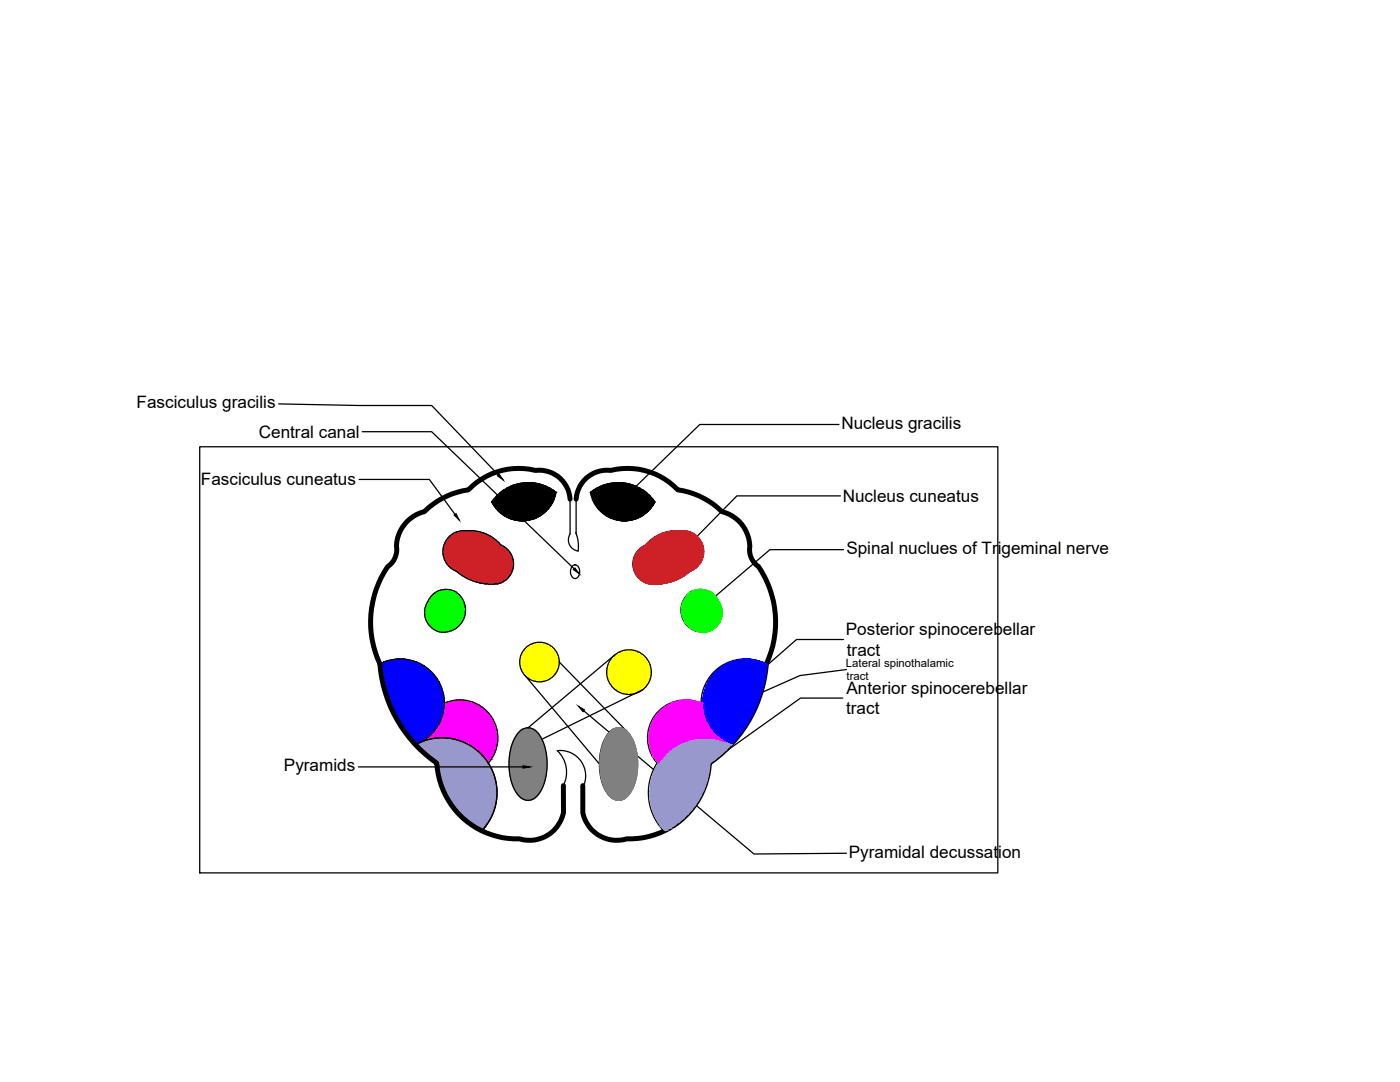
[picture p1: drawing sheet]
<svg xmlns="http://www.w3.org/2000/svg" width="279mm" height="216mm" viewBox="0 0 279 216" stroke-linecap="round" stroke-linejoin="round" font-family="sans-serif">
<defs><g id="words">
<g font-size="3.4">
<text x="27.3" y="81.5">Fasciculus gracilis</text>
<text x="51.6" y="87.3">Central canal</text>
<text x="167.9" y="85.6">Nucleus gracilis</text>
<text x="40.1" y="96.9">Fasciculus cuneatus</text>
<text x="168.2" y="100.2">Nucleus cuneatus</text>
<text x="168.9" y="110.5">Spinal nuclues of Trigeminal nerve</text>
<text x="168.8" y="126.8">Posterior spinocerebellar</text>
<text x="169" y="130.8">tract</text>
<text x="168.9" y="142.5">tract</text>
<text x="168.9" y="138.5">Anterior spinocerebellar</text>
<text x="56.7" y="153.9">Pyramids</text>
<text x="169.4" y="171.1">Pyramidal decussation</text>
</g>
<g font-size="2.3">
<text x="168.8" y="133">Lateral spinothalamic</text>
<text x="169" y="135.8">tract</text>
</g>
</g></defs>
<!-- layer: 0 -->
<g fill="none" stroke="#000" stroke-width=".25">
<path d="M39.9 89.1h159.2v85.1h-159.2zM55.6 80.6l16.1 .3h14.4l13.3 13.9M71.7 95.7h14l5.1 6.9M72.3 86.1h13.8l28.5 27.4M99.2 98.9a8.9 8.9 0 0 1 11.8-.7 6.8 6.8 0 0 1-5.8 5.6 6.8 6.8 0 0 1-7.1-3.6zM113.8 99.6v7a2.23 2.23 0 0 0 1.6 3.4v-1.9l-.5-1.8M115 99.6v7M117.8 98.2a8.9 8.9 0 0 1 12.9 2 6.8 6.8 0 0 1-7.2 3.6 6.8 6.8 0 0 1-5.7-5.6zM167.4 84.7h-27.7l-14.2 13.7M167.7 98.9h-20.6l-12.9 13.1M85.4 119.9a3.9 3.9 0 0 1 4.6-2.2 3.9 3.9 0 0 1 2.9 4.1 4.2 4.2 0 0 1-2.4 3.9 4.2 4.2 0 0 1-4.5-.6 4 4 0 0 1-.5-5.2M91.1 114a4.2 4.2 0 0 1-2.6-4.9 4.2 4.2 0 0 1 4.6-3.2 8.1 8.1 0 0 1 6.9 2.9 4.1 4.1 0 0 1 2.3 4.9 4.1 4.1 0 0 1-4.6 2.9 10.7 10.7 0 0 1-6.6-2.6"/>
<path d="M114.3 112.9a.87 .87 0 0 1 .9 0 .87 .87 0 0 1 .5 .8 1.19 1.19 0 0 1-1.2 1.7 1.68 1.68 0 0 1-.2-2.5zM137.7 114a4.2 4.2 0 0 0 2.6-4.9 4.2 4.2 0 0 0-4.6-3.2 8.1 8.1 0 0 0-6.9 2.9 4.1 4.1 0 0 0-2.3 4.9 4.1 4.1 0 0 0 4.6 2.9 10.7 10.7 0 0 0 6.6-2.6M138 118a4.3 4.3 0 0 0-1.6 5.9 4.3 4.3 0 0 0 5.9 1.6 4.1 4.1 0 0 0 .8-6 3.9 3.9 0 0 0-5.1-1.5M168.3 109.7h-14.7l-12.7 10.9M75.8 132.5a8.8 8.8 0 0 1 12.1 4.2 8.8 8.8 0 0 1-5 11.9 11 11 0 0 1 14 2.8 11 11 0 0 1-.6 14.2M104.7 134.7l14.9 17.8M111.6 132.1l13.6 14M122.7 130.7l-17.3 14.5M128.4 137.6l-20.2 9.9M152.8 132.5a8.8 8.8 0 0 0-12.1 4.2 8.8 8.8 0 0 0 5 11.9 11 11 0 0 0-14 2.8 11 11 0 0 0 .6 14.2M168.2 139.3h-8.4l-20.7 14.8M168.3 127.6h-9.3l-12.1 10.6"/>
<path d="M168.9 133.6l-9.3 1.2-21.6 9.6M71.5 153h32.9M88.7 140.3a7.6 7.6 0 0 1 9.2 2.5 7.6 7.6 0 0 1-.5 9.5M103.4 146.2a2.47 2.47 0 0 1 4.3 .4 11.7 11.7 0 0 1-.2 11.9 2.43 2.43 0 0 1-4.2 0 11.7 11.7 0 0 1-.2-11.9zM112.4 156.7a5.9 5.9 0 0 0-1.2-6.9 5.1 5.1 0 0 1 5.1 7.4M116.5 141.8l34 28.6 18.4-.1M121.5 146.2a2.47 2.47 0 0 1 4.2 .4 11.7 11.7 0 0 1-.2 11.9 2.43 2.43 0 0 1-4.2 0 11.7 11.7 0 0 1-.1-11.9zM139.9 140.3a7.6 7.6 0 0 0-9.2 2.5 7.6 7.6 0 0 0 .4 9.5M97.2 164.4l-.6 .9-.5 .5"/>
<circle cx="107.7" cy="132.1" r="3.9"/>
<circle cx="125.5" cy="134.1" r="4.5"/>
</g>
<path d="M113.8 99.6a6.2 6.2 0 0 0-7-5.7 13.9 13.9 0 0 0-13.3 3.8 15.6 15.6 0 0 0-8.8 4.4 7.4 7.4 0 0 0-5.5 8 4.1 4.1 0 0 1-1.8 3 19.7 19.7 0 0 0-1.6 19.4 26.7 26.7 0 0 0 11.4 19.8 16 16 0 0 0 16.5 15.1 6.9 6.9 0 0 0 8.8-5.2l-.1-5.4M115 99.6a6.2 6.2 0 0 1 6.9-5.7 13.9 13.9 0 0 1 13.4 3.8 15.5 15.5 0 0 1 8.8 4.4 7.4 7.4 0 0 1 5.5 8 4.1 4.1 0 0 0 1.8 3 19.8 19.8 0 0 1 1.6 19.4 26.6 26.6 0 0 1-11.4 19.8 16 16 0 0 1-16.5 15.1 6.9 6.9 0 0 1-8.8-5.2v-5.4" fill="none" stroke="#000" stroke-width=".99"/>
<g fill="#00f" stroke="#00f" stroke-width=".2">
<path d="M79.1 131.5h1.5z"/>
<path d="M82.4 148h1.9l-.7 .3z"/>
<path d="M148.3 131.5h1.5z"/>
<path d="M144.6 148h1.9l-.2 .3z"/>
<path d="M79.1 131.5h1.7zM79 131.5h1.8z"/>
<path d="M79 131.5l2.5 .1zM78.2 131.6l.8-.1 2.5 .1z"/>
<path d="M78.2 131.6l3.4 .1zM78.1 131.7h3.5z"/>
<path d="M78.1 131.7l4.2 .1-.7-.1zM77.4 131.8l.7-.1 4.2 .1z"/>
<path d="M77.4 131.8l5 .1zM77.3 131.9h5.1z"/>
<path d="M77.3 131.9l5.9 .2-.8-.2zM76.6 132.1l.7-.2 5.9 .2z"/>
<path d="M76.6 132.1l6.6 .1zM76.5 132.2h6.7z"/>
<path d="M76.5 132.2l7.4 .3-.7-.3zM75.8 132.5l.7-.3 7.4 .3z"/>
<path d="M75.8 132.5h8.2zM75.8 132.5h8.2z"/>
<path d="M75.8 132.5l9 .5-.8-.5zM75.8 132.5l9 .5h-8.9z"/>
<path d="M75.9 133l9.5 .5-.6-.5zM75.9 133l9.5 .5h-9.5z"/>
<path d="M75.9 133.5l10.1 .5-.6-.5zM75.9 133.5l10.1 .5h-10z"/>
<path d="M76 134h10.1zM76 134h10.1z"/>
<path d="M76 134l10.7 .7-.6-.7zM76 134l10.7 .7h-10.6z"/>
<path d="M76.1 134.7l11.1 .7-.5-.7zM76.1 134.7l11.1 .7h-11z"/>
<path d="M76.2 135.4h11zM76.2 135.4h11z"/>
<path d="M76.2 135.4l11.4 .7-.4-.7zM76.2 135.4l11.4 .7h-11.3z"/>
<path d="M76.3 136.1l11.7 .8-.4-.8zM76.3 136.1l11.7 .8h-11.5z"/>
<path d="M76.5 136.9h11.5zM76.5 136.9h11.5z"/>
<path d="M76.5 136.9l11.8 .8-.3-.8zM76.5 136.9l11.8 .8h-11.5z"/>
<path d="M76.8 137.7l11.7 .6-.2-.6zM76.8 137.7l11.7 .6h-11.6z"/>
<path d="M76.9 138.3l11.6 .2v-.2zM76.9 138.3l11.6 .2h-11.5z"/>
<path d="M77 138.5l11.6 .8-.1-.8zM77 138.5l11.6 .8h-11.3z"/>
<path d="M77.3 139.3l11.4 .5-.1-.5zM77.3 139.3l11.4 .5h-11.3z"/>
<path d="M77.4 139.8l11.3 .4v-.4zM77.4 139.8l11.3 .4h-11.1z"/>
<path d="M77.6 140.2l11.1 .8v-.8zM77.6 140.2l11.1 .8h-10.8z"/>
<path d="M77.9 141l10.8 .2v-.2zM77.9 141l10.8 .2h-10.7z"/>
<path d="M78 141.2l10.6 .7 .1-.7zM78 141.2l10.6 .7h-10.3z"/>
<path d="M78.3 141.9l10.1 .6 .2-.6zM78.3 141.9l10.1 .6h-9.8z"/>
<path d="M78.6 142.5l9.8 .2v-.2zM78.6 142.5l9.8 .2h-9.7z"/>
<path d="M78.7 142.7l9.4 .8 .3-.8zM78.7 142.7l9.4 .8h-8.9z"/>
<path d="M79.2 143.5l8.8 .3 .1-.3zM79.2 143.5l8.8 .3h-8.6z"/>
<path d="M79.4 143.8l8.4 .5 .2-.5zM79.4 143.8l8.4 .5h-8.1z"/>
<path d="M79.7 144.3l7.6 .7 .5-.7zM79.7 144.3l7.6 .7h-7.2z"/>
<path d="M80.1 145h7.2zM80.1 145l7.2 .1z"/>
<path d="M80.1 145.1l6.7 .6 .5-.6zM80.1 145.1l6.7 .6h-6.2z"/>
<path d="M80.6 145.7l5.8 .6 .4-.6zM80.6 145.7l5.8 .6h-5.4z"/>
<path d="M81 146.3h5.4zM81 146.3l5.3 .1z"/>
<path d="M81.1 146.4l4.6 .6 .6-.6zM81.1 146.4l4.6 .6h-4.2z"/>
<path d="M81.5 147l3.5 .5 .7-.5zM81.5 147l3.5 .5h-3.1z"/>
<path d="M81.9 147.5h3.1zM81.9 147.5h3.1z"/>
<path d="M82 147.5l2.3 .5 .7-.5zM82 147.5l2.3 .5h-1.9z"/>
<path d="M82.4 148l.2 .3h1zM82.6 148.3h1l-.7 .3z"/>
<path d="M148.3 131.5h1.6zM148.1 131.5h1.8z"/>
<path d="M148.1 131.5l2.5 .1zM147.4 131.6l.7-.1 2.5 .1z"/>
<path d="M147.4 131.6l3.3 .1zM147.3 131.7h3.4z"/>
<path d="M147.3 131.7l4.2 .1-.8-.1zM146.5 131.8l.8-.1 4.2 .1z"/>
<path d="M146.5 131.8l5.1 .1zM146.4 131.9h5.2z"/>
<path d="M146.4 131.9l5.9 .2-.7-.2zM145.7 132.1l.7-.2 5.9 .2z"/>
<path d="M145.7 132.1l6.7 .1zM145.6 132.2h6.8z"/>
<path d="M145.6 132.2l7.5 .3-.7-.3zM144.9 132.5l.7-.3 7.5 .3z"/>
<path d="M144.9 132.5h8.2zM144.8 132.5h8.3z"/>
<path d="M144.8 132.5l8.2 .5 .1-.5zM144.1 133l.7-.5 8.2 .5z"/>
<path d="M144.1 133l8.9 .5v-.5zM143.4 133.5l.7-.5 8.9 .5z"/>
<path d="M143.4 133.5l9.5 .5 .1-.5zM142.9 134l.5-.5 9.5 .5z"/>
<path d="M142.9 134h10zM142.8 134h10.1z"/>
<path d="M142.8 134l10 .7 .1-.7zM142.8 134l10 .7h-10.6z"/>
<path d="M142.2 134.7l10.5 .7 .1-.7zM142.2 134.7l10.5 .7h-11z"/>
<path d="M141.7 135.4h11zM141.7 135.4h11h-11.1z"/>
<path d="M141.6 135.4l10.9 .7 .2-.7zM141.6 135.4l10.9 .7h-11.2z"/>
<path d="M141.3 136.1l11.1 .8 .1-.8zM141.3 136.1l11.1 .8h-11.5z"/>
<path d="M140.9 136.9h11.5zM140.9 136.9h11.4z"/>
<path d="M140.9 136.9l11.2 .8 .2-.8zM140.9 136.9l11.2 .8h-11.5z"/>
<path d="M140.6 137.7l11.3 .6 .2-.6zM140.6 137.7l11.3 .6h-11.5z"/>
<path d="M140.4 138.3l11.5 .2v-.2zM140.4 138.3l11.5 .2h-11.5z"/>
<path d="M140.4 138.5l11.2 .8 .3-.8zM140.4 138.5l11.2 .8h-11.4z"/>
<path d="M140.2 139.3l11.2 .5 .2-.5zM140.2 139.3l11.2 .5h-11.2z"/>
<path d="M140.2 139.8l11.1 .4 .1-.4zM140.2 139.8l11.1 .4h-11.1z"/>
<path d="M140.2 140.2l10.7 .8 .4-.8zM140.2 140.2l10.7 .8h-10.7z"/>
<path d="M140.2 141l10.7 .2v-.2zM140.2 141l10.7 .2h-10.7z"/>
<path d="M140.2 141.2l10.3 .7 .4-.7zM140.2 141.2l10.3 .7h-10.2z"/>
<path d="M140.3 141.9l9.9 .6 .3-.6zM140.3 141.9l9.9 .6h-9.7z"/>
<path d="M140.5 142.5l9.6 .2 .1-.2zM140.5 142.5l9.6 .2h-9.6z"/>
<path d="M140.5 142.7l9.2 .8 .4-.8zM140.5 142.7l9.2 .8h-8.9z"/>
<path d="M140.8 143.5l8.7 .3 .2-.3zM140.8 143.5l8.7 .3h-8.6z"/>
<path d="M140.9 143.8l8.3 .5 .3-.5zM140.9 143.8l8.3 .5h-8.1z"/>
<path d="M141.1 144.3l7.7 .7 .4-.7zM141.1 144.3l7.7 .7h-7.3z"/>
<path d="M141.5 145h7.3zM141.5 145l7.2 .1z"/>
<path d="M141.6 145.1l6.7 .6 .4-.6zM141.6 145.1l6.7 .6h-6.3z"/>
<path d="M142 145.7l5.9 .6 .4-.6zM142 145.7l5.9 .6h-5.4z"/>
<path d="M142.5 146.3h5.4zM142.5 146.3l5.3 .1z"/>
<path d="M142.6 146.4l4.7 .6 .5-.6zM142.6 146.4l4.7 .6h-4.1z"/>
<path d="M143.2 147l3.8 .5 .3-.5zM143.2 147l3.8 .5h-3.2z"/>
<path d="M143.8 147.5h3.2zM143.8 147.5h3.1z"/>
<path d="M143.9 147.5l2.6 .5 .4-.5zM143.9 147.5l2.6 .5h-1.9z"/>
<path d="M144.6 148l.7 .3h1zM145.3 148.3h1l-.3 .3z"/>
</g>
<g fill="#9898cc" stroke="#9898cc" stroke-width=".2">
<path d="M87.7 147.2h1.2z"/>
<path d="M95.1 165.2h1.5l-.3 .4z"/>
<path d="M140 147.2h1.2z"/>
<path d="M133.9 149.6h11.1z"/>
<path d="M132.2 165.2h1.6l-.7 .4z"/>
<path d="M87.7 147.2l1.6 .1zM87 147.3h2.3z"/>
<path d="M87 147.3l2.9 .1zM86.7 147.4h3.2z"/>
<path d="M86.7 147.4h3.6zM86.1 147.4h4.2z"/>
<path d="M86.1 147.4l4.7 .1zM85.7 147.5h5.1z"/>
<path d="M85.7 147.5l5.5 .2-.4-.2zM85.2 147.7l.5-.2 5.5 .2z"/>
<path d="M85.2 147.7l6.5 .1-.5-.1zM84.8 147.8l.4-.1 6.5 .1z"/>
<path d="M84.8 147.8l7.3 .2-.4-.2zM84.3 148l.5-.2 7.3 .2z"/>
<path d="M84.3 148l8.3 .1-.5-.1zM83.9 148.1l.4-.1 8.3 .1z"/>
<path d="M83.9 148.1l9 .2-.3-.2zM83.6 148.3l.3-.2 9 .2z"/>
<path d="M83.6 148.3l9.9 .2-.6-.2zM83 148.5l.6-.2 9.9 .2z"/>
<path d="M83 148.5l10.5 .1zM82.9 148.6h10.6z"/>
<path d="M82.9 148.6l11.4 .4-.8-.4zM82.9 148.6l11.4 .4h-10.9z"/>
<path d="M83.4 149l11.6 .6-.7-.6zM83.4 149l11.6 .6h-11.1z"/>
<path d="M83.9 149.6h11.1zM83.9 149.6h11.1z"/>
<path d="M83.9 149.6l11.8 .6-.7-.6zM83.9 149.6l11.8 .6h-11.1z"/>
<path d="M84.6 150.2l11.5 .4-.4-.4zM84.6 150.2l11.5 .4h-11.2z"/>
<path d="M84.9 150.6l11.5 .3-.3-.3zM84.9 150.6l11.5 .3h-11z"/>
<path d="M85.4 150.9l11.5 .5-.5-.5zM85.4 150.9l11.5 .5h-10.9z"/>
<path d="M86 151.4l11 .2-.1-.2zM86 151.4l11 .2h-10.7z"/>
<path d="M86.3 151.6l11.2 .7-.5-.7zM86.3 151.6l11.2 .7h-10.3z"/>
<path d="M87.2 152.3l10.3 .1v-.1zM87.2 152.3l10.3 .1h-10.3z"/>
<path d="M87.2 152.4l10.8 .8-.5-.8zM87.2 152.4l10.8 .8h-10.8z"/>
<path d="M87.2 153.2l10.9 .2-.1-.2zM87.2 153.2l10.9 .2h-10.8z"/>
<path d="M87.3 153.4l11.1 .7-.3-.7zM87.3 153.4l11.1 .7h-11z"/>
<path d="M87.4 154.1l11.2 .4-.2-.4zM87.4 154.1l11.2 .4h-11.1z"/>
<path d="M87.5 154.5l11.2 .5-.1-.5zM87.5 154.5l11.2 .5h-11.1z"/>
<path d="M87.6 155l11.3 .6-.2-.6zM87.6 155l11.3 .6h-11.2z"/>
<path d="M87.7 155.6l11.3 .3-.1-.3zM87.7 155.6l11.3 .3h-11.2z"/>
<path d="M87.8 155.9l11.3 .8-.1-.8zM87.8 155.9l11.3 .8h-11z"/>
<path d="M88.1 156.7l11 .1v-.1zM88.1 156.7l11 .1h-11z"/>
<path d="M88.1 156.8l11.1 .9-.1-.9zM88.1 156.8l11.1 .9h-10.7z"/>
<path d="M88.5 157.7l10.7 .1zM88.5 157.7l10.7 .1z"/>
<path d="M88.5 157.8l10.7 .9v-.9zM88.5 157.8l10.7 .9h-10.3z"/>
<path d="M88.9 158.7l10.3 .1zM88.9 158.7l10.3 .1z"/>
<path d="M89 158.8l10.1 .9 .1-.9zM89 158.8l10.1 .9h-9.6z"/>
<path d="M89.5 159.7h9.6zM89.5 159.7l9.6 .1z"/>
<path d="M89.5 159.8l9.4 .8 .2-.8zM89.5 159.8l9.4 .8h-8.8z"/>
<path d="M90.1 160.6l8.8 .1v-.1zM90.1 160.6l8.8 .1h-8.8z"/>
<path d="M90.1 160.7l8.6 .8 .2-.8zM90.1 160.7l8.6 .8h-7.9z"/>
<path d="M90.8 161.5h7.9zM90.8 161.5l7.9 .1z"/>
<path d="M90.8 161.6l7.6 .8 .3-.8zM90.8 161.6l7.6 .8h-6.9z"/>
<path d="M91.5 162.4h6.9zM91.5 162.4h6.8z"/>
<path d="M91.6 162.4l6.4 .8 .3-.8zM91.6 162.4l6.4 .8h-5.6z"/>
<path d="M92.4 163.2h5.6zM92.4 163.2l5.6 .1z"/>
<path d="M92.4 163.3l5.2 .7 .4-.7zM92.4 163.3l5.2 .7h-4.3z"/>
<path d="M93.3 164l4.2 .1 .1-.1zM93.3 164l4.2 .1h-4.1z"/>
<path d="M93.4 164.1l3.7 .5 .4-.5zM93.4 164.1l3.7 .5h-2.9z"/>
<path d="M94.2 164.6l2.7 .3 .2-.3zM94.2 164.6l2.7 .3h-2.4z"/>
<path d="M94.5 164.9l2.1 .3 .3-.3zM94.5 164.9l2.1 .3h-1.5z"/>
<path d="M95.1 165.2l.7 .4h.5zM95.8 165.6h.5l-.2 .2z"/>
<path d="M140 147.2l1.8 .1zM139.6 147.3h2.2z"/>
<path d="M139.6 147.3l2.6 .1zM139 147.4h3.2z"/>
<path d="M139 147.4h3.8zM138.6 147.4h4.2z"/>
<path d="M138.6 147.4l4.6 .1zM138.1 147.5h5.1z"/>
<path d="M138.1 147.5l5.6 .2-.5-.2zM137.6 147.7l.5-.2 5.6 .2z"/>
<path d="M137.6 147.7l6.5 .1-.4-.1zM137.2 147.8l.4-.1 6.5 .1z"/>
<path d="M137.2 147.8l7.4 .2-.5-.2zM136.7 148l.5-.2 7.4 .2z"/>
<path d="M136.7 148l8.2 .1-.3-.1zM136.3 148.1l.4-.1 8.2 .1z"/>
<path d="M136.3 148.1l9 .2-.4-.2zM135.9 148.3l.4-.2 9 .2z"/>
<path d="M135.9 148.3l9.9 .2-.5-.2zM135.4 148.5l.5-.2 9.9 .2z"/>
<path d="M135.4 148.5l10.6 .1zM135.4 148.6h10.6z"/>
<path d="M135.4 148.6l10.1 .4 .5-.4zM134.6 149l.8-.4 10.1 .4z"/>
<path d="M134.6 149l10.4 .6 .5-.6zM133.9 149.6l.7-.6 10.4 .6zM133.8 149.6h11.2z"/>
<path d="M133.8 149.6l10.5 .6 .7-.6zM133.1 150.2l.7-.6 10.5 .6z"/>
<path d="M133.1 150.2l10.8 .4 .4-.4zM133.1 150.2l10.8 .4h-11.1z"/>
<path d="M132.8 150.6l10.7 .3 .4-.3zM132.8 150.6l10.7 .3h-11z"/>
<path d="M132.5 150.9l10.3 .5 .7-.5zM132.5 150.9l10.3 .5h-10.8z"/>
<path d="M132 151.4l10.6 .2 .2-.2zM132 151.4l10.6 .2h-10.7z"/>
<path d="M131.9 151.6l9.8 .7 .9-.7zM131.9 151.6l9.8 .7h-10.3z"/>
<path d="M131.4 152.3l10.3 .1v-.1zM131.4 152.3l10.3 .1h-10.4z"/>
<path d="M131.3 152.4l10.3 .8 .1-.8zM131.3 152.4l10.3 .8h-10.7z"/>
<path d="M130.9 153.2l10.7 .2v-.2zM130.9 153.2l10.7 .2h-10.8z"/>
<path d="M130.8 153.4l10.7 .7 .1-.7zM130.8 153.4l10.7 .7h-11z"/>
<path d="M130.5 154.1l10.9 .4 .1-.4zM130.5 154.1l10.9 .4h-11.1z"/>
<path d="M130.3 154.5l11 .5 .1-.5zM130.3 154.5l11 .5h-11.1z"/>
<path d="M130.2 155l11 .6 .1-.6zM130.2 155l11 .6h-11.2z"/>
<path d="M130 155.6l11.1 .3 .1-.3zM130 155.6l11.1 .3h-11.2z"/>
<path d="M129.9 155.9l10.9 .8 .3-.8zM129.9 155.9l10.9 .8h-11z"/>
<path d="M129.8 156.7l11 .1v-.1zM129.8 156.7l11 .1h-11z"/>
<path d="M129.8 156.8l10.6 .9 .4-.9zM129.8 156.8l10.6 .9h-10.7z"/>
<path d="M129.7 157.7h10.7zM129.7 157.7l10.7 .1z"/>
<path d="M129.7 157.8l10.3 .9 .4-.9zM129.7 157.8l10.3 .9h-10.3z"/>
<path d="M129.7 158.7h10.3zM129.7 158.7l10.2 .1z"/>
<path d="M129.7 158.8l9.7 .9 .5-.9zM129.7 158.8l9.7 .9h-9.6z"/>
<path d="M129.8 159.7h9.6zM129.8 159.7l9.6 .1z"/>
<path d="M129.8 159.8l9 .8 .6-.8zM129.8 159.8l9 .8h-8.9z"/>
<path d="M129.9 160.6l8.8 .1 .1-.1zM129.9 160.6l8.8 .1h-8.7z"/>
<path d="M130 160.7l8.1 .8 .6-.8zM130 160.7l8.1 .8h-7.9z"/>
<path d="M130.2 161.5h7.9zM130.2 161.5l7.8 .1z"/>
<path d="M130.2 161.6l7.1 .8 .7-.8zM130.2 161.6l7.1 .8h-6.8z"/>
<path d="M130.5 162.4h6.8zM130.5 162.4h6.8z"/>
<path d="M130.5 162.4l6 .8 .8-.8zM130.5 162.4l6 .8h-5.6z"/>
<path d="M130.9 163.2h5.6zM130.9 163.2l5.6 .1z"/>
<path d="M130.9 163.3l4.7 .7 .9-.7zM130.9 163.3l4.7 .7h-4.3z"/>
<path d="M131.3 164l4.2 .1 .1-.1zM131.3 164l4.2 .1h-4.1z"/>
<path d="M131.4 164.1l3.3 .5 .8-.5zM131.4 164.1l3.3 .5h-2.9z"/>
<path d="M131.8 164.6l2.5 .3 .4-.3zM131.8 164.6l2.5 .3h-2.4z"/>
<path d="M131.9 164.9l1.9 .3 .5-.3zM131.9 164.9l1.9 .3h-1.6z"/>
<path d="M132.2 165.2l.3 .4h.6zM132.5 165.6h.6l-.3 .2z"/>
</g>
<g fill="#000" stroke="#000" stroke-width=".2">
<path d="M99.3 94.9l.3-.3 .9 1.2zM104.7 96.3h1.6zM122.6 96.3h1.6zM125.4 98.2l.3 .4-1.2 .8zM90.6 102.8l.4-.3 .7 1.3zM103.4 103.9h1.6zM114.7 113.3l.9 1.2-1.2-.8zM123.8 103.9h1.7zM134 111.8l.4 .4-1.2 .9zM140.7 120.4l.4 .3-1.3 .8zM146.7 138l.3 .4-1.2 .8zM104.4 152.8l1.4 .2-1.4 .3z"/>
<path d="M115.4 140.9l1.2 .7-.2 .4zM136.7 145l1.2-.8 .2 .4zM138.9 153.9l.3 .4-1.3 .6z"/>
<path d="M104.7 96.3h1.6zM104.6 96.3h1.7z"/>
<path d="M104.6 96.3l2.5 .2zM103.8 96.5l.8-.2 2.5 .2z"/>
<path d="M103.8 96.5h3.4zM103.7 96.5h3.5z"/>
<path d="M103.7 96.5l4.3 .2-.8-.2zM103 96.7l.7-.2 4.3 .2z"/>
<path d="M103 96.7h5zM102.9 96.7h5.1z"/>
<path d="M102.9 96.7l5.9 .2-.8-.2zM102.2 96.9l.7-.2 5.9 .2z"/>
<path d="M102.2 96.9l6.6 .1zM102.1 97h6.7z"/>
<path d="M102.1 97l7.4 .3-.7-.3zM101.4 97.3l.7-.3 7.4 .3z"/>
<path d="M101.4 97.3h8.2zM101.3 97.3h8.3z"/>
<path d="M101.3 97.3l9 .4-.7-.4zM100.6 97.7l.7-.4 9 .4z"/>
<path d="M100.6 97.7l9.7 .1zM100.6 97.8h9.7z"/>
<path d="M100.6 97.8l10.4 .4-.7-.4zM99.9 98.2l.7-.4 10.4 .4z"/>
<path d="M98.5 99.7l11.8 .5 .3-.5zM98.5 99.7l11.8 .5h-12.2z"/>
<path d="M98.7 99.5l11.9 .2v-.2zM98.7 99.5l11.9 .2h-12.1z"/>
<path d="M99.1 98.9l11.5 .6 .2-.6zM99.1 98.9l11.5 .6h-11.9z"/>
<path d="M99.3 98.8l11.5 .1v-.1zM99.1 98.9l.2-.1 11.5 .1z"/>
<path d="M99.9 98.3l10.9 .5 .2-.5zM99.3 98.8l.6-.5 10.9 .5z"/>
<path d="M99.9 98.2h11.1zM99.9 98.3h11.1z"/>
<path d="M122.6 96.3h1.7zM122.6 96.3h1.7z"/>
<path d="M122.6 96.3l2.5 .2zM121.8 96.5l.8-.2 2.5 .2z"/>
<path d="M121.8 96.5h3.4zM121.7 96.5h3.5z"/>
<path d="M121.7 96.5l4.2 .2-.7-.2zM120.9 96.7l.8-.2 4.2 .2z"/>
<path d="M120.9 96.7h5.1zM120.9 96.7h5.1z"/>
<path d="M120.9 96.7l5.8 .2-.7-.2zM120.1 96.9l.8-.2 5.8 .2z"/>
<path d="M120.1 96.9l6.7 .1zM120.1 97h6.7z"/>
<path d="M120.1 97l7.4 .3-.7-.3zM119.3 97.3l.8-.3 7.4 .3z"/>
<path d="M119.3 97.3h8.3zM119.3 97.3h8.3z"/>
<path d="M119.3 97.3l8.9 .4-.6-.4zM118.6 97.7l.7-.4 8.9 .4z"/>
<path d="M118.6 97.7l9.7 .1zM118.6 97.8h9.7z"/>
<path d="M118.6 97.8l10.3 .4-.6-.4zM117.9 98.2l.7-.4 10.3 .4z"/>
<path d="M117.9 98.2l11.1 .1zM117.9 98.2l11.1 .1z"/>
<path d="M117.9 98.3l11.7 .5-.6-.5zM117.9 98.3l11.7 .5h-11.6z"/>
<path d="M118 98.8l11.7 .1-.1-.1zM118 98.8l11.7 .1h-11.6z"/>
<path d="M118.1 98.9l12.1 .6-.5-.6zM118.1 98.9l12.1 .6h-11.9z"/>
<path d="M118.3 99.5l12.1 .2-.2-.2zM118.3 99.5l12.1 .2h-12.1z"/>
<path d="M118.3 99.7l12.4 .5-.3-.5zM118.3 99.7l12.4 .5h-12.2z"/>
<path d="M103.4 103.9h1.5zM103.7 103.9h1.2z"/>
<path d="M102.9 103.8h2.7zM102.9 103.8l2.1 .1z"/>
<path d="M102.7 103.7h3.1zM102.7 103.7l2.9 .1z"/>
<path d="M102.2 103.6l3.6 .1 .5-.1zM102.2 103.6l3.6 .1h-3.1z"/>
<path d="M102 103.5h4.5zM102 103.5l4.3 .1z"/>
<path d="M101.5 103.3l5 .2 .5-.2zM101.5 103.3l5 .2h-4.5z"/>
<path d="M101.3 103.2h5.9zM101.3 103.2l5.7 .1z"/>
<path d="M100.8 103l6.4 .2 .5-.2zM100.8 103l6.4 .2h-5.9z"/>
<path d="M100.6 102.9l7.1 .1 .2-.1zM100.6 102.9l7.1 .1h-6.9z"/>
<path d="M100.2 102.6l7.7 .3 .4-.3zM100.2 102.6l7.7 .3h-7.3z"/>
<path d="M100 102.4l8.3 .2 .2-.2zM100 102.4l8.3 .2h-8.1z"/>
<path d="M99.6 102.1l8.9 .3 .4-.3zM99.6 102.1l8.9 .3h-8.5z"/>
<path d="M99.4 102l9.5 .1 .1-.1zM99.4 102l9.5 .1h-9.3z"/>
<path d="M99.1 101.6l9.9 .4 .4-.4zM99.1 101.6l9.9 .4h-9.6z"/>
<path d="M99 101.4l10.4 .2 .1-.2zM99 101.4l10.4 .2h-10.3z"/>
<path d="M98.6 101l10.9 .4 .4-.4zM98.6 101l10.9 .4h-10.5z"/>
<path d="M98.5 100.8l11.4 .2 .1-.2zM98.5 100.8l11.4 .2h-11.3z"/>
<path d="M98.3 100.3l11.7 .5 .3-.5zM98.3 100.3l11.7 .5h-11.5z"/>
<path d="M98.1 100.2l12.2 .1v-.1zM98.1 100.2l12.2 .1h-12z"/>
<path d="M123.8 103.9h1.4zM124 103.9h1.2z"/>
<path d="M123.3 103.8h2.7zM123.3 103.8l2.2 .1z"/>
<path d="M123.1 103.7h3.1zM123.1 103.7l2.9 .1z"/>
<path d="M122.5 103.6l3.7 .1 .5-.1zM122.5 103.6l3.7 .1h-3.1z"/>
<path d="M122.4 103.5h4.5zM122.4 103.5l4.3 .1z"/>
<path d="M121.8 103.3l5.1 .2 .5-.2zM121.8 103.3l5.1 .2h-4.5z"/>
<path d="M121.7 103.2h5.9zM121.7 103.2l5.7 .1z"/>
<path d="M121.2 103l6.4 .2 .5-.2zM121.2 103l6.4 .2h-5.9z"/>
<path d="M121 102.9l7.1 .1 .2-.1zM121 102.9l7.1 .1h-6.9z"/>
<path d="M120.6 102.6l7.7 .3 .4-.3zM120.6 102.6l7.7 .3h-7.3z"/>
<path d="M120.4 102.4l8.3 .2 .2-.2zM120.4 102.4l8.3 .2h-8.1z"/>
<path d="M120 102.1l8.9 .3 .4-.3zM120 102.1l8.9 .3h-8.5z"/>
<path d="M119.8 102l9.5 .1 .1-.1zM119.8 102l9.5 .1h-9.3z"/>
<path d="M119.5 101.6l9.9 .4 .4-.4zM119.5 101.6l9.9 .4h-9.6z"/>
<path d="M119.4 101.4l10.4 .2 .1-.2zM119.4 101.4l10.4 .2h-10.3z"/>
<path d="M119 101l10.9 .4 .3-.4zM119 101l10.9 .4h-10.5z"/>
<path d="M118.9 100.8l11.3 .2 .2-.2zM118.9 100.8l11.3 .2h-11.2z"/>
<path d="M118.6 100.3l11.8 .5 .2-.5zM118.6 100.3l11.8 .5h-11.5z"/>
<path d="M118.5 100.2l12.1 .1 .1-.1zM118.5 100.2l12.1 .1h-12z"/>
</g>
<g fill="#cd2027" stroke="#cd2027" stroke-width=".2">
<path d="M93.1 105.9h1.3z"/>
<path d="M92 105.9h2.7z"/>
<path d="M96.8 116.5h2.4z"/>
<path d="M134.5 105.9h1.3z"/>
<path d="M129.7 116.5h2.4z"/>
<path d="M92.5 105.9h.6zM92.1 105.9h1z"/>
<path d="M92.1 105.9h2.6zM92 105.9h2.7zM91.9 105.9h2.8z"/>
<path d="M91.9 105.9l3.5 .2zM91.4 106.1l.5-.2 3.5 .2z"/>
<path d="M91.4 106.1h4.1zM91.4 106.1h4.1z"/>
<path d="M91.4 106.1l4.8 .1-.7-.1zM90.9 106.2l.5-.1 4.8 .1z"/>
<path d="M90.9 106.2l5.3 .1zM90.8 106.3h5.4z"/>
<path d="M90.8 106.3l6.1 .2-.7-.2zM90.4 106.5l.4-.2 6.1 .2z"/>
<path d="M90.4 106.5h6.6zM90.3 106.5h6.7z"/>
<path d="M90.3 106.5l7.3 .3-.6-.3zM90 106.8l.3-.3 7.3 .3z"/>
<path d="M90 106.8l7.7 .1zM89.9 106.9h7.8z"/>
<path d="M89.9 106.9l8.4 .3-.6-.3zM89.9 106.9l8.4 .3h-8.8z"/>
<path d="M89.5 107.2l8.8 .1zM89.5 107.2l8.8 .1z"/>
<path d="M89.5 107.3l9.4 .4-.6-.4zM89.5 107.3l9.4 .4h-9.7z"/>
<path d="M89.2 107.7l9.8 .1zM89.2 107.7l9.8 .1z"/>
<path d="M89.1 107.8l10.3 .4-.4-.4zM89.1 107.8l10.3 .4h-10.5z"/>
<path d="M88.9 108.2h10.6zM88.8 108.2h10.7z"/>
<path d="M88.8 108.2l11.2 .6-.5-.6zM88.8 108.2l11.2 .6h-11.4z"/>
<path d="M88.6 108.8h11.4zM88.6 108.8h11.4z"/>
<path d="M88.6 108.8l11.9 .2-.5-.2zM88.6 108.8l11.9 .2h-12z"/>
<path d="M88.5 109l12.4 .3-.4-.3zM88.5 109l12.4 .3h-12.4z"/>
<path d="M88.5 109.3h12.5zM88.5 109.3h12.5z"/>
<path d="M88.5 109.3l12.9 .4-.4-.4zM88.5 109.3l12.9 .4h-13z"/>
<path d="M88.4 109.7l13.1 .2-.1-.2zM88.4 109.7l13.1 .2h-13.1z"/>
<path d="M88.4 109.9l13.3 .2-.2-.2zM88.4 109.9l13.3 .2h-13.3z"/>
<path d="M88.4 110.1l13.5 .4-.2-.4zM88.4 110.1l13.5 .4h-13.5z"/>
<path d="M88.4 110.5l13.6 .1-.1-.1zM88.4 110.5l13.6 .1h-13.6z"/>
<path d="M88.4 110.6l13.8 .5-.2-.5zM88.4 110.6l13.8 .5h-13.7z"/>
<path d="M88.5 111.1h13.8zM88.5 111.1h13.8z"/>
<path d="M88.5 111.1l13.9 .5-.1-.5zM88.5 111.1l13.9 .5h-13.7z"/>
<path d="M88.7 111.6l13.7 .1zM88.7 111.6l13.7 .1z"/>
<path d="M88.7 111.7l13.8 .4-.1-.4zM88.7 111.7l13.8 .4h-13.6z"/>
<path d="M88.9 112.1l13.6 .1zM88.9 112.1l13.6 .1z"/>
<path d="M89 112.2l13.5 .4v-.4zM89 112.2l13.5 .4h-13.2z"/>
<path d="M89.3 112.6l13.2 .2v-.2zM89.3 112.6l13.2 .2h-13.1z"/>
<path d="M89.4 112.8l13.1 .2v-.2zM89.4 112.8l13.1 .2h-12.9z"/>
<path d="M89.6 113l12.8 .3 .1-.3zM89.6 113l12.8 .3h-12.4z"/>
<path d="M90 113.3h12.4zM90 113.3l12.4 .1z"/>
<path d="M90.1 113.4l12.2 .3 .1-.3zM90.1 113.4l12.2 .3h-11.7z"/>
<path d="M90.6 113.7l11.7 .2v-.2zM90.6 113.7l11.7 .2h-11.5z"/>
<path d="M90.8 113.9l11.4 .1 .1-.1zM90.8 113.9l11.4 .1h-11.1z"/>
<path d="M91.1 114l10.9 .4 .2-.4zM91.1 114l10.9 .4h-10.4z"/>
<path d="M91.6 114.4l10.4 .1v-.1zM91.6 114.4l10.4 .1h-10.2z"/>
<path d="M91.8 114.5l10 .4 .2-.4zM91.8 114.5l10 .4h-9.5z"/>
<path d="M92.3 114.9l9.3 .1 .2-.1zM92.3 114.9l9.3 .1h-9z"/>
<path d="M92.6 115l8.8 .3 .2-.3zM92.6 115l8.8 .3h-8.4z"/>
<path d="M93 115.3l8.2 .2 .2-.2zM93 115.3l8.2 .2h-7.9z"/>
<path d="M93.3 115.5l7.7 .2 .2-.2zM93.3 115.5l7.7 .2h-7.1z"/>
<path d="M93.9 115.7l6.9 .1 .2-.1zM93.9 115.7l6.9 .1h-6.6z"/>
<path d="M94.2 115.8l6.3 .2 .3-.2zM94.2 115.8l6.3 .2h-5.8z"/>
<path d="M94.7 116l5.6 .1 .2-.1zM94.7 116l5.6 .1h-5.3z"/>
<path d="M95 116.1l5.1 .2 .2-.2zM95 116.1l5.1 .2h-4.5z"/>
<path d="M95.6 116.3h4.5zM95.6 116.3h4.2z"/>
<path d="M95.9 116.3l3.6 .2 .3-.2zM95.9 116.3l3.6 .2z"/>
<path d="M96.6 116.5h2.9zM96.6 116.5h2.6z"/>
<path d="M96.8 116.5h1.8zM97.6 116.5h1z"/>
<path d="M136.3 105.9h.4zM135.8 105.9h.9z"/>
<path d="M134.5 105.9h2.4zM134.2 105.9h2.7z"/>
<path d="M134.2 105.9h2.7zM134.2 105.9h2.7z"/>
<path d="M134.2 105.9l3.2 .2-.5-.2zM133.5 106.1l.7-.2 3.2 .2z"/>
<path d="M133.5 106.1h4zM133.4 106.1h4.1z"/>
<path d="M133.4 106.1l4.6 .1-.5-.1zM132.7 106.2l.7-.1 4.6 .1z"/>
<path d="M132.7 106.2l5.3 .1zM132.7 106.3h5.3z"/>
<path d="M132.7 106.3l5.8 .2-.5-.2zM132 106.5l.7-.2 5.8 .2z"/>
<path d="M132 106.5h6.5zM131.9 106.5h6.6z"/>
<path d="M131.9 106.5l7 .3-.4-.3zM131.3 106.8l.6-.3 7 .3z"/>
<path d="M131.3 106.8l7.7 .1zM131.2 106.9h7.8z"/>
<path d="M131.2 106.9l8.1 .3-.3-.3zM130.6 107.2l.6-.3 8.1 .3z"/>
<path d="M130.6 107.2l8.8 .1zM130.5 107.3h8.9z"/>
<path d="M130.5 107.3l9.2 .4-.3-.4zM130 107.7l.5-.4 9.2 .4z"/>
<path d="M130 107.7l9.8 .1zM130 107.7l9.8 .1z"/>
<path d="M129.9 107.8l10.1 .4-.2-.4zM129.4 108.2l.5-.4 10.1 .4z"/>
<path d="M129.4 108.2h10.7zM129.4 108.2h10.7z"/>
<path d="M129.4 108.2l10.9 .6-.2-.6zM129.4 108.2l10.9 .6h-11.4z"/>
<path d="M128.9 108.8h11.4zM128.9 108.8h11.4z"/>
<path d="M128.9 108.8l11.4 .2v-.2zM128.4 109l.5-.2 11.4 .2z"/>
<path d="M128.4 109l12 .3-.1-.3zM127.9 109.3l.5-.3 12 .3z"/>
<path d="M127.9 109.3h12.5zM127.9 109.3h12.5z"/>
<path d="M127.9 109.3l12.5 .4v-.4zM127.5 109.7l.4-.4 12.5 .4z"/>
<path d="M127.5 109.7l13 .2-.1-.2zM127.5 109.7l13 .2h-13.2z"/>
<path d="M127.3 109.9l13.2 .2v-.2zM127.3 109.9l13.2 .2h-13.4z"/>
<path d="M127.1 110.1l13.4 .4v-.4zM127.1 110.1l13.4 .4h-13.6z"/>
<path d="M126.9 110.5l13.5 .1 .1-.1zM126.9 110.5l13.5 .1h-13.5z"/>
<path d="M126.9 110.6l13.5 .5v-.5zM126.9 110.6l13.5 .5h-13.7z"/>
<path d="M126.7 111.1h13.7zM126.6 111.1h13.7z"/>
<path d="M126.6 111.1l13.6 .5 .1-.5zM126.6 111.1l13.6 .5h-13.7z"/>
<path d="M126.5 111.6h13.7zM126.5 111.6l13.7 .1z"/>
<path d="M126.5 111.7l13.4 .4 .3-.4zM126.5 111.7l13.4 .4h-13.5z"/>
<path d="M126.4 112.1h13.5zM126.4 112.1l13.5 .1z"/>
<path d="M126.4 112.2l13.2 .4 .3-.4zM126.4 112.2l13.2 .4h-13.2z"/>
<path d="M126.4 112.6l13.1 .2 .1-.2zM126.4 112.6l13.1 .2h-13.1z"/>
<path d="M126.4 112.8l12.8 .2 .3-.2zM126.4 112.8l12.8 .2h-12.8z"/>
<path d="M126.4 113l12.5 .3 .3-.3zM126.4 113l12.5 .3h-12.5z"/>
<path d="M126.4 113.3h12.5zM126.4 113.3l12.4 .1z"/>
<path d="M126.5 113.4l11.8 .3 .5-.3zM126.5 113.4l11.8 .3h-11.7z"/>
<path d="M126.6 113.7l11.4 .2 .3-.2zM126.6 113.7l11.4 .2h-11.4z"/>
<path d="M126.6 113.9l11.2 .1 .2-.1zM126.6 113.9l11.2 .1h-11.1z"/>
<path d="M126.7 114l10.6 .4 .5-.4zM126.7 114l10.6 .4h-10.5z"/>
<path d="M126.8 114.4l10.3 .1 .2-.1zM126.8 114.4l10.3 .1h-10.2z"/>
<path d="M126.9 114.5l9.7 .4 .5-.4zM126.9 114.5l9.7 .4h-9.5z"/>
<path d="M127.1 114.9l9.2 .1 .3-.1zM127.1 114.9l9.2 .1h-9z"/>
<path d="M127.3 115l8.5 .3 .5-.3zM127.3 115l8.5 .3h-8.3z"/>
<path d="M127.5 115.3l8 .2 .3-.2zM127.5 115.3l8 .2h-7.9z"/>
<path d="M127.6 115.5l7.4 .2 .5-.2zM127.6 115.5l7.4 .2h-7.1z"/>
<path d="M127.9 115.7l6.8 .1 .3-.1zM127.9 115.7l6.8 .1h-6.6z"/>
<path d="M128.1 115.8l6.1 .2 .5-.2zM128.1 115.8l6.1 .2h-5.9z"/>
<path d="M128.3 116l5.5 .1 .4-.1zM128.3 116l5.5 .1h-5.3z"/>
<path d="M128.5 116.1l4.7 .2 .6-.2zM128.5 116.1l4.7 .2h-4.4z"/>
<path d="M128.8 116.3h4.4zM128.8 116.3h4.2z"/>
<path d="M129 116.3l3.2 .2 .8-.2zM129 116.3l3.2 .2z"/>
<path d="M129.3 116.5h2.9zM129.3 116.5h2.8z"/>
<path d="M129.7 116.5h1.6zM130.3 116.5h1z"/>
</g>
<g fill="#0f0" stroke="#0f0" stroke-width=".2">
<path d="M88.5 117.6h.9z"/>
<path d="M87.7 126.1h1.7z"/>
<path d="M139.4 117.6h.9z"/>
<path d="M139.5 126.1h1.7z"/>
<path d="M88.5 117.6l1.2 .1zM88.4 117.7h1.3z"/>
<path d="M88.4 117.7h1.6zM88 117.7h2z"/>
<path d="M88 117.7l2.2 .1zM87.8 117.8h2.4z"/>
<path d="M87.8 117.8l2.8 .2-.4-.2zM87.4 118l.4-.2 2.8 .2z"/>
<path d="M87.4 118h3.4zM87.3 118h3.5z"/>
<path d="M87.3 118l3.8 .2-.3-.2zM86.9 118.2l.4-.2 3.8 .2z"/>
<path d="M86.9 118.2l4.3 .2-.1-.2zM86.8 118.4l.1-.2 4.3 .2z"/>
<path d="M86.8 118.4l4.7 .2-.3-.2zM86.5 118.6l.3-.2 4.7 .2z"/>
<path d="M86.5 118.6l5.2 .1-.2-.1zM86.5 118.6l5.2 .1h-5.4z"/>
<path d="M86.3 118.7l5.6 .3-.2-.3zM86.1 119l.2-.3 5.6 .3z"/>
<path d="M86.1 119l6 .2-.2-.2zM86.1 119l6 .2h-6.2z"/>
<path d="M85.9 119.2l6.3 .2-.1-.2zM85.9 119.2l6.3 .2h-6.5z"/>
<path d="M85.7 119.4l6.7 .3-.2-.3zM85.7 119.4l6.7 .3h-6.8z"/>
<path d="M85.6 119.7l6.9 .2-.1-.2zM85.6 119.7l6.9 .2h-7.1z"/>
<path d="M85.4 119.9l7.2 .3-.1-.3zM85.4 119.9l7.2 .3h-7.3z"/>
<path d="M85.3 120.2l7.4 .2-.1-.2zM85.3 120.2l7.4 .2h-7.5z"/>
<path d="M85.2 120.4l7.6 .4-.1-.4zM85.2 120.4l7.6 .4h-7.8z"/>
<path d="M85 120.8l7.8 .1v-.1zM85 120.8l7.8 .1h-7.8z"/>
<path d="M85 120.9l7.9 .4-.1-.4zM85 120.9l7.9 .4h-8.1z"/>
<path d="M84.8 121.3l8.1 .1zM84.8 121.3l8.1 .1z"/>
<path d="M84.8 121.4l8.1 .5v-.5zM84.8 121.4l8.1 .5h-8.1z"/>
<path d="M84.8 121.9h8.1zM84.8 121.9l8.1 .1z"/>
<path d="M84.7 122l8.1 .5 .1-.5zM84.7 122l8.1 .5h-8zM84.8 122.5h8zM84.8 122.5h8z"/>
<path d="M84.8 122.5l7.9 .6 .1-.6zM84.8 122.5l7.9 .6h-7.9z"/>
<path d="M84.8 123.1h7.9zM84.8 123.1h7.9z"/>
<path d="M84.8 123.1l7.7 .5 .2-.5zM84.8 123.1l7.7 .5h-7.5z"/>
<path d="M85 123.6h7.5zM85 123.6h7.5z"/>
<path d="M85 123.6l7.2 .5 .3-.5zM85 123.6l7.2 .5h-7z"/>
<path d="M85.2 124.1h7zM85.2 124.1h7z"/>
<path d="M85.2 124.1l6.7 .4 .3-.4zM85.2 124.1l6.7 .4h-6.4z"/>
<path d="M85.5 124.5h6.4zM85.5 124.5l6.4 .1z"/>
<path d="M85.5 124.6l6 .4 .4-.4zM85.5 124.6l6 .4h-5.7z"/>
<path d="M85.8 125h5.7zM85.8 125h5.7z"/>
<path d="M85.9 125l5.2 .3 .4-.3zM85.9 125l5.2 .3h-4.9z"/>
<path d="M86.2 125.3h4.9zM86.2 125.3l4.8 .1z"/>
<path d="M86.3 125.4l4.3 .2 .4-.2zM86.3 125.4l4.3 .2h-3.9z"/>
<path d="M86.7 125.6h3.9zM86.7 125.6l3.8 .1z"/>
<path d="M86.7 125.7l3.3 .2 .5-.2zM86.7 125.7l3.3 .2h-2.9z"/>
<path d="M87.1 125.9h2.9zM87.1 125.9h2.9z"/>
<path d="M87.2 125.9l2.2 .2 .6-.2zM87.2 125.9l2.2 .2h-1.8z"/>
<path d="M87.6 126.1h1.8zM87.6 126.1h1.8z"/>
<path d="M88.2 126.1h.6zM87.7 126.1h1.1z"/>
<path d="M139.4 117.6l1.1 .1zM139.2 117.7h1.3z"/>
<path d="M139.2 117.7h1.7zM138.8 117.7h2.1z"/>
<path d="M138.8 117.7l2.2 .1zM138.6 117.8h2.4z"/>
<path d="M138.6 117.8l2.8 .2-.4-.2zM138.3 118l.3-.2 2.8 .2z"/>
<path d="M138.3 118h3.3zM138.1 118h3.5z"/>
<path d="M138.1 118l3.8 .2-.3-.2zM137.8 118.2l.3-.2 3.8 .2z"/>
<path d="M137.8 118.2l4.3 .2-.2-.2zM137.6 118.4l.2-.2 4.3 .2z"/>
<path d="M137.6 118.4l4.8 .2-.3-.2zM137.4 118.6l.2-.2 4.8 .2z"/>
<path d="M137.4 118.6l5.2 .1-.2-.1zM137.2 118.7l.2-.1 5.2 .1z"/>
<path d="M137.2 118.7l5.6 .3-.2-.3zM137.2 118.7l5.6 .3h-5.8z"/>
<path d="M137 119l6 .2-.2-.2zM137 119l6 .2h-6.2z"/>
<path d="M136.8 119.2l6.4 .2-.2-.2zM136.8 119.2l6.4 .2h-6.5z"/>
<path d="M136.7 119.4l6.6 .3-.1-.3zM136.7 119.4l6.6 .3h-6.8z"/>
<path d="M136.5 119.7l6.9 .2-.1-.2zM136.5 119.7l6.9 .2h-7z"/>
<path d="M136.4 119.9l7.2 .3-.2-.3zM136.4 119.9l7.2 .3h-7.3z"/>
<path d="M136.3 120.2l7.4 .2-.1-.2zM136.3 120.2l7.4 .2h-7.5z"/>
<path d="M136.2 120.4l7.7 .4-.2-.4zM136.2 120.4l7.7 .4h-7.8z"/>
<path d="M136.1 120.8l7.8 .1v-.1zM136.1 120.8l7.8 .1h-7.8z"/>
<path d="M136.1 120.9l7.9 .4-.1-.4zM136.1 120.9l7.9 .4h-8z"/>
<path d="M136 121.3l8.1 .1zM136 121.3l8.1 .1z"/>
<path d="M136 121.4l8.1 .5v-.5zM136 121.4l8.1 .5h-8.1z"/>
<path d="M136 121.9l8.1 .1zM136 121.9l8.1 .1z"/>
<path d="M136 122l8.1 .5v-.5zM136 122l8.1 .5h-8.1zM136 122.5h8.1zM136 122.5h8.1z"/>
<path d="M136 122.5l8.1 .6v-.6zM136 122.5l8.1 .6h-7.9z"/>
<path d="M136.2 123.1h7.9zM136.2 123.1h7.9z"/>
<path d="M136.2 123.1l7.7 .5 .2-.5zM136.2 123.1l7.7 .5h-7.5z"/>
<path d="M136.4 123.6h7.5zM136.4 123.6h7.5z"/>
<path d="M136.4 123.6l7.3 .5 .2-.5zM136.4 123.6l7.3 .5h-7.1z"/>
<path d="M136.6 124.1h7.1zM136.6 124.1h7.1z"/>
<path d="M136.7 124.1l6.7 .4 .3-.4zM136.7 124.1l6.7 .4h-6.4z"/>
<path d="M137 124.5h6.4zM137 124.5l6.4 .1z"/>
<path d="M137 124.6l6.1 .4 .3-.4zM137 124.6l6.1 .4h-5.7z"/>
<path d="M137.4 125h5.7zM137.4 125h5.6z"/>
<path d="M137.4 125l5.3 .3 .3-.3zM137.4 125l5.3 .3h-4.9z"/>
<path d="M137.8 125.3h4.9zM137.8 125.3l4.8 .1z"/>
<path d="M137.9 125.4l4.3 .2 .4-.2zM137.9 125.4l4.3 .2h-3.9z"/>
<path d="M138.3 125.6h3.9zM138.3 125.6l3.8 .1z"/>
<path d="M138.4 125.7l3.3 .2 .4-.2zM138.4 125.7l3.3 .2h-2.8z"/>
<path d="M138.9 125.9h2.8zM138.9 125.9h2.8z"/>
<path d="M138.9 125.9l2.3 .2 .5-.2zM138.9 125.9l2.3 .2h-1.7z"/>
<path d="M139.5 126.1h1.7zM139.5 126.1h1.7z"/>
<path d="M140.1 126.1h.6zM139.5 126.1h1.2z"/>
</g>
<g fill="#808080" stroke="#808080" stroke-width=".2">
<path d="M105 145.3h.8z"/>
<path d="M104.8 159.6h1.1z"/>
<path d="M123.1 145.3h.8z"/>
<path d="M123 159.6h1z"/>
<path d="M105 145.3h.8zM105 145.3h.8z"/>
<path d="M105 145.3l1.2 .1zM104.6 145.4l.4-.1 1.2 .1z"/>
<path d="M104.6 145.4h1.6zM104.6 145.4h1.6z"/>
<path d="M104.6 145.4l1.9 .2-.3-.2zM104.2 145.6l.4-.2 1.9 .2z"/>
<path d="M104.2 145.6h2.4zM104.2 145.6h2.4z"/>
<path d="M104.2 145.6l2.7 .2-.3-.2zM103.9 145.8l.3-.2 2.7 .2z"/>
<path d="M103.9 145.8l3.1 .1zM103.8 145.9h3.2z"/>
<path d="M103.8 145.9l3.5 .2-.3-.2zM103.8 145.9l3.5 .2h-3.8z"/>
<path d="M103.5 146.1l3.8 .1zM103.5 146.1l3.8 .1h-3.9z"/>
<path d="M103.4 146.2l4.2 .3-.3-.3zM103.4 146.2l4.2 .3h-4.4z"/>
<path d="M103.2 146.5l4.5 .2-.1-.2zM103.2 146.5l4.5 .2h-4.6z"/>
<path d="M103.1 146.7l4.8 .3-.2-.3zM103.1 146.7l4.8 .3h-5z"/>
<path d="M102.9 147l5.1 .2-.1-.2zM102.9 147l5.1 .2h-5.2z"/>
<path d="M102.8 147.2l5.4 .3-.2-.3zM102.8 147.2l5.4 .3h-5.6z"/>
<path d="M102.6 147.5l5.6 .2v-.2zM102.6 147.5l5.6 .2h-5.7z"/>
<path d="M102.5 147.7l5.9 .4-.2-.4zM102.5 147.7l5.9 .4h-6.1z"/>
<path d="M102.3 148.1l6.2 .2-.1-.2zM102.3 148.1l6.2 .2h-6.2z"/>
<path d="M102.3 148.3l6.3 .5-.1-.5zM102.3 148.3l6.3 .5h-6.5z"/>
<path d="M102.1 148.8l6.6 .2-.1-.2zM102.1 148.8l6.6 .2h-6.7z"/>
<path d="M102 149l6.8 .4-.1-.4zM102 149l6.8 .4h-6.9z"/>
<path d="M101.9 149.4l7 .3-.1-.3zM101.9 149.4l7 .3h-7z"/>
<path d="M101.9 149.7l7.1 .4-.1-.4zM101.9 149.7l7.1 .4h-7.2z"/>
<path d="M101.8 150.1l7.2 .3v-.3zM101.8 150.1l7.2 .3h-7.3z"/>
<path d="M101.7 150.4l7.4 .5-.1-.5zM101.7 150.4l7.4 .5h-7.4z"/>
<path d="M101.7 150.9l7.4 .3v-.3zM101.7 150.9l7.4 .3h-7.5z"/>
<path d="M101.6 151.2l7.6 .5-.1-.5zM101.6 151.2l7.6 .5h-7.6z"/>
<path d="M101.6 151.7l7.6 .2v-.2zM101.6 151.7l7.6 .2h-7.6z"/>
<path d="M101.6 151.9l7.6 .5v-.5zM101.6 151.9l7.6 .5h-7.6z"/>
<path d="M101.6 152.4l7.6 .3v-.3zM101.6 152.4l7.6 .3h-7.6z"/>
<path d="M101.6 152.7l7.6 .5v-.5zM101.6 152.7l7.6 .5h-7.6z"/>
<path d="M101.6 153.2l7.5 .3 .1-.3zM101.6 153.2l7.5 .3h-7.5z"/>
<path d="M101.6 153.5l7.5 .5v-.5zM101.6 153.5l7.5 .5h-7.4z"/>
<path d="M101.7 154l7.4 .3v-.3zM101.7 154l7.4 .3h-7.4z"/>
<path d="M101.7 154.3l7.3 .4 .1-.4zM101.7 154.3l7.3 .4h-7.2z"/>
<path d="M101.8 154.7l7.1 .3 .1-.3zM101.8 154.7l7.1 .3h-7.1z"/>
<path d="M101.8 155l7 .4 .1-.4zM101.8 155l7 .4h-6.9z"/>
<path d="M101.9 155.4l6.9 .3v-.3zM101.9 155.4l6.9 .3h-6.8z"/>
<path d="M102 155.7l6.6 .4 .2-.4zM102 155.7l6.6 .4h-6.5z"/>
<path d="M102.1 156.1l6.5 .3v-.3zM102.1 156.1l6.5 .3h-6.4z"/>
<path d="M102.2 156.4l6.2 .4 .2-.4zM102.2 156.4l6.2 .4h-6.1z"/>
<path d="M102.3 156.8l6 .2 .1-.2zM102.3 156.8l6 .2h-5.9z"/>
<path d="M102.4 157l5.8 .4 .1-.4zM102.4 157l5.8 .4h-5.6z"/>
<path d="M102.6 157.4l5.5 .2 .1-.2zM102.6 157.4l5.5 .2h-5.4z"/>
<path d="M102.7 157.6l5.2 .3 .2-.3zM102.7 157.6l5.2 .3h-5z"/>
<path d="M102.9 157.9l4.9 .2 .1-.2zM102.9 157.9l4.9 .2h-4.8z"/>
<path d="M103 158.1l4.5 .3 .3-.3zM103 158.1l4.5 .3h-4.3z"/>
<path d="M103.2 158.4l4.2 .2 .1-.2zM103.2 158.4l4.2 .2h-4.1z"/>
<path d="M103.3 158.6l3.9 .2 .2-.2zM103.3 158.6l3.9 .2h-3.6z"/>
<path d="M103.6 158.8l3.5 .1 .1-.1zM103.6 158.8l3.5 .1h-3.4z"/>
<path d="M103.7 158.9l3.1 .2 .3-.2zM103.7 158.9l3.1 .2h-2.9z"/>
<path d="M103.9 159.1l2.8 .2 .1-.2zM103.9 159.1l2.8 .2h-2.6z"/>
<path d="M104.1 159.3l2.4 .1 .2-.1zM104.1 159.3l2.4 .1h-2.2z"/>
<path d="M104.3 159.4h2.2zM104.3 159.4l2 .1z"/>
<path d="M104.4 159.5l1.7 .1 .2-.1zM104.4 159.5l1.7 .1z"/>
<path d="M104.7 159.6h1.4zM104.7 159.6h1.2z"/>
<path d="M104.8 159.6l.9 .1zM105.2 159.7h.5z"/>
<path d="M123.1 145.3h.8zM123.1 145.3h.8z"/>
<path d="M123.1 145.3l1.1 .1zM122.7 145.4l.4-.1 1.1 .1z"/>
<path d="M122.7 145.4h1.6zM122.7 145.4h1.6z"/>
<path d="M122.7 145.4l1.9 .2-.3-.2zM122.3 145.6l.4-.2 1.9 .2z"/>
<path d="M122.3 145.6h2.4zM122.3 145.6h2.4z"/>
<path d="M122.3 145.6l2.7 .2-.3-.2zM122 145.8l.3-.2 2.7 .2z"/>
<path d="M122 145.8l3.1 .1zM122 145.8l3.1 .1z"/>
<path d="M121.9 145.9l3.4 .2-.2-.2zM121.9 145.9l3.4 .2h-3.7z"/>
<path d="M121.6 146.1l3.8 .1zM121.6 146.1l3.8 .1h-3.8z"/>
<path d="M121.6 146.2l4.1 .3-.3-.3zM121.6 146.2l4.1 .3h-4.4z"/>
<path d="M121.3 146.5l4.5 .2-.1-.2zM121.3 146.5l4.5 .2h-4.6z"/>
<path d="M121.2 146.7l4.8 .3-.2-.3zM121.2 146.7l4.8 .3h-5z"/>
<path d="M121 147l5.1 .2-.1-.2zM121 147l5.1 .2h-5.2z"/>
<path d="M120.9 147.2l5.4 .3-.2-.3zM120.9 147.2l5.4 .3h-5.6z"/>
<path d="M120.7 147.5l5.7 .2-.1-.2zM120.7 147.5l5.7 .2h-5.8z"/>
<path d="M120.6 147.7l5.9 .4-.1-.4zM120.6 147.7l5.9 .4h-6z"/>
<path d="M120.5 148.1l6.1 .2-.1-.2zM120.5 148.1l6.1 .2h-6.2z"/>
<path d="M120.4 148.3l6.3 .5-.1-.5zM120.4 148.3l6.3 .5h-6.5z"/>
<path d="M120.2 148.8l6.6 .2-.1-.2zM120.2 148.8l6.6 .2h-6.6z"/>
<path d="M120.2 149l6.7 .4-.1-.4zM120.2 149l6.7 .4h-6.9z"/>
<path d="M120 149.4l7 .3-.1-.3zM120 149.4l7 .3h-7z"/>
<path d="M120 149.7l7.1 .4-.1-.4zM120 149.7l7.1 .4h-7.2z"/>
<path d="M119.9 150.1l7.2 .3v-.3zM119.9 150.1l7.2 .3h-7.3z"/>
<path d="M119.8 150.4l7.4 .5-.1-.5zM119.8 150.4l7.4 .5h-7.4z"/>
<path d="M119.8 150.9l7.4 .3v-.3zM119.8 150.9l7.4 .3h-7.4z"/>
<path d="M119.8 151.2l7.5 .5-.1-.5zM119.8 151.2l7.5 .5h-7.6z"/>
<path d="M119.7 151.7l7.6 .2v-.2zM119.7 151.7l7.6 .2h-7.6z"/>
<path d="M119.7 151.9l7.6 .5v-.5zM119.7 151.9l7.6 .5h-7.6z"/>
<path d="M119.7 152.4l7.6 .3v-.3zM119.7 152.4l7.6 .3h-7.6z"/>
<path d="M119.7 152.7l7.6 .5v-.5zM119.7 152.7l7.6 .5h-7.6z"/>
<path d="M119.7 153.2l7.6 .3v-.3zM119.7 153.2l7.6 .3h-7.6z"/>
<path d="M119.7 153.5l7.5 .5 .1-.5zM119.7 153.5l7.5 .5h-7.4z"/>
<path d="M119.8 154l7.4 .3v-.3zM119.8 154l7.4 .3h-7.4z"/>
<path d="M119.8 154.3l7.3 .4 .1-.4zM119.8 154.3l7.3 .4h-7.2z"/>
<path d="M119.9 154.7l7.2 .3v-.3zM119.9 154.7l7.2 .3h-7.2z"/>
<path d="M119.9 155l7.1 .4 .1-.4zM119.9 155l7.1 .4h-7z"/>
<path d="M120 155.4l6.9 .3 .1-.3zM120 155.4l6.9 .3h-6.8z"/>
<path d="M120.1 155.7l6.7 .4 .1-.4zM120.1 155.7l6.7 .4h-6.6z"/>
<path d="M120.2 156.1l6.5 .3 .1-.3zM120.2 156.1l6.5 .3h-6.4z"/>
<path d="M120.3 156.4l6.2 .4 .2-.4zM120.3 156.4l6.2 .4h-6.1z"/>
<path d="M120.4 156.8l6 .2 .1-.2zM120.4 156.8l6 .2h-5.9z"/>
<path d="M120.5 157l5.8 .4 .1-.4zM120.5 157l5.8 .4h-5.6z"/>
<path d="M120.7 157.4l5.5 .2 .1-.2zM120.7 157.4l5.5 .2h-5.4z"/>
<path d="M120.8 157.6l5.2 .3 .2-.3zM120.8 157.6l5.2 .3h-5z"/>
<path d="M121 157.9l4.9 .2 .1-.2zM121 157.9l4.9 .2h-4.8z"/>
<path d="M121.1 158.1l4.6 .3 .2-.3zM121.1 158.1l4.6 .3h-4.4z"/>
<path d="M121.3 158.4l4.2 .2 .2-.2zM121.3 158.4l4.2 .2h-4z"/>
<path d="M121.5 158.6l3.8 .2 .2-.2zM121.5 158.6l3.8 .2h-3.6z"/>
<path d="M121.7 158.8l3.5 .1 .1-.1zM121.7 158.8l3.5 .1h-3.4z"/>
<path d="M121.8 158.9l3.1 .2 .3-.2zM121.8 158.9l3.1 .2h-2.9z"/>
<path d="M122 159.1l2.8 .2 .1-.2zM122 159.1l2.8 .2z"/>
<path d="M122.2 159.3l2.4 .1 .2-.1zM122.2 159.3l2.4 .1h-2.2z"/>
<path d="M122.4 159.4h2.2zM122.4 159.4l2 .1z"/>
<path d="M122.6 159.5l1.5 .1 .3-.1zM122.6 159.5l1.5 .1z"/>
<path d="M122.8 159.6h1.3zM122.8 159.6h1.2z"/>
<path d="M123 159.6l.7 .1zM123.2 159.7h.5z"/>
</g>
<g fill="#f0f" stroke="#f0f" stroke-width=".2">
<path d="M91 139.7h1.6z"/>
<path d="M84.3 148l.5-.2z"/>
<path d="M96.9 151.5h1.1v.2z"/>
<path d="M136.3 139.7h1.6z"/>
<path d="M143.7 147.7l.6 .1z"/>
<path d="M130.8 151.5h1.2l-.2 .2z"/>
<path d="M91 139.7h1.6zM91 139.7h1.6z"/>
<path d="M91 139.7l2.3 .1zM90.2 139.8l.8-.1 2.3 .1zM90.2 139.8h3.1zM90.2 139.8h3.1z"/>
<path d="M90.2 139.8l3.9 .2-.8-.2zM89.5 140l.7-.2 3.9 .2z"/>
<path d="M89.5 140h4.6zM89.5 140h4.6z"/>
<path d="M89.5 140l5.3 .3-.7-.3zM88.7 140.3l.8-.3 5.3 .3zM88.7 140.3h6.1zM88.7 140.3h6.1z"/>
<path d="M88.7 140.3l6.8 .4-.7-.4zM88.7 140.3l6.8 .4h-6.8z"/>
<path d="M88.7 140.7l7.5 .4-.7-.4zM88.7 140.7l7.5 .4h-7.5z"/>
<path d="M88.7 141.1l7.6 .1zM88.7 141.1l7.6 .1z"/>
<path d="M88.7 141.2l8.1 .4-.5-.4zM88.7 141.2l8.1 .4h-8.2z"/>
<path d="M88.6 141.6l8.6 .4-.4-.4zM88.6 141.6l8.6 .4h-8.7z"/>
<path d="M88.5 142l8.9 .1-.2-.1zM88.5 142l8.9 .1h-8.9z"/>
<path d="M88.5 142.1l9.4 .7-.5-.7zM88.5 142.1l9.4 .7h-9.6z"/>
<path d="M88.3 142.8h9.6zM88.3 142.8h9.6z"/>
<path d="M88.3 142.8l10 .6-.4-.6zM88.3 142.8l10 .6h-10.2z"/>
<path d="M88.1 143.4l10.3 .2-.1-.2zM88.1 143.4l10.3 .2h-10.3z"/>
<path d="M88.1 143.6l10.6 .5-.3-.5zM88.1 143.6l10.6 .5h-10.9z"/>
<path d="M87.8 144.1l11 .3-.1-.3zM87.8 144.1l11 .3h-11.1z"/>
<path d="M87.7 144.4l11.3 .5-.2-.5zM87.7 144.4l11.3 .5h-11.6z"/>
<path d="M87.4 144.9l11.6 .2v-.2zM87.4 144.9l11.6 .2h-11.7z"/>
<path d="M87.3 145.1l11.9 .5-.2-.5zM87.3 145.1l11.9 .5h-12.3z"/>
<path d="M86.9 145.6l12.3 .2v-.2zM86.9 145.6l12.3 .2h-12.4z"/>
<path d="M86.8 145.8l12.5 .6-.1-.6zM86.8 145.8l12.5 .6h-13zM86.3 146.4h13zM86.3 146.4h13z"/>
<path d="M86.3 146.4l13.1 .6-.1-.6zM85.6 147l.7-.6 13.1 .6z"/>
<path d="M85.6 147l13.8 .2v-.2zM85.4 147.2l.2-.2 13.8 .2z"/>
<path d="M85.4 147.2h14zM85.3 147.2h14.1z"/>
<path d="M87.9 147.2h11.5zM87.9 147.2h11.5z"/>
<path d="M85.3 147.2h2.6zM85.3 147.3h1.7z"/>
<path d="M88.9 147.2l10.5 .1zM88.9 147.2l10.5 .1z"/>
<path d="M85.3 147.3l.8 .1 .9-.1zM85.1 147.4l.2-.1 .8 .1z"/>
<path d="M85.1 147.4h1zM85 147.5h.8z"/>
<path d="M89.8 147.3l9.6 .2v-.2zM89.8 147.3l9.6 .2h-8.7z"/>
<path d="M85 147.5l.2 .2 .6-.2zM84.8 147.7l.2-.2 .2 .2z"/>
<path d="M90.7 147.5l8.6 .3 .1-.3zM90.7 147.5l8.6 .3h-7.7z"/>
<path d="M84.8 147.7v.1l.4-.1zM84.6 147.8l.2-.1v.1z"/>
<path d="M91.6 147.8l7.7 .2v-.2zM91.6 147.8l7.7 .2h-7.1z"/>
<path d="M92.2 148l7.1 .1v-.1zM92.2 148l7.1 .1h-6.8z"/>
<path d="M92.5 148.1l6.8 .4v-.4zM92.5 148.1l6.8 .4h-5.9z"/>
<path d="M93.4 148.5l5.8 .3 .1-.3zM93.4 148.5l5.8 .3h-5.4z"/>
<path d="M93.8 148.8l5.3 .2 .1-.2zM93.8 148.8l5.3 .2h-4.9z"/>
<path d="M94.2 149l4.8 .5 .1-.5zM94.2 149l4.8 .5h-4.1z"/>
<path d="M94.9 149.5h4.1zM94.9 149.5h4.1z"/>
<path d="M95 149.5l3.8 .6 .2-.6zM95 149.5l3.8 .6h-3.1z"/>
<path d="M95.7 150.1l3 .2 .1-.2zM95.7 150.1l3 .2h-2.9z"/>
<path d="M95.8 150.3l2.7 .5 .2-.5zM95.8 150.3l2.7 .5h-2.2z"/>
<path d="M96.3 150.8l2.1 .2 .1-.2zM96.3 150.8l2.1 .2h-1.9z"/>
<path d="M96.5 151l1.5 .5 .4-.5zM96.5 151l1.5 .5h-1.1z"/>
<path d="M96.9 151.5l.1 .2h1zM97 151.7h1l-.5 .6z"/>
<path d="M136.3 139.7h1.6zM136.3 139.7h1.6z"/>
<path d="M136.3 139.7l2.4 .1zM135.5 139.8l.8-.1 2.4 .1zM135.5 139.8h3.2zM135.5 139.8h3.2z"/>
<path d="M135.5 139.8l3.9 .2-.7-.2zM134.8 140l.7-.2 3.9 .2z"/>
<path d="M134.8 140h4.6zM134.8 140h4.6z"/>
<path d="M134.8 140l5.4 .3-.8-.3zM134 140.3l.8-.3 5.4 .3zM134 140.3h6.2zM134 140.3h6.2z"/>
<path d="M134 140.3l6.2 .4v-.4zM133.3 140.7l.7-.4 6.2 .4z"/>
<path d="M133.3 140.7l6.9 .4v-.4zM132.7 141.1l.6-.4 6.9 .4z"/>
<path d="M132.7 141.1l7.5 .1zM132.7 141.1l7.5 .1z"/>
<path d="M132.6 141.2l7.7 .4-.1-.4zM132 141.6l.6-.4 7.7 .4z"/>
<path d="M132 141.6l8.3 .4v-.4zM131.6 142l.4-.4 8.3 .4z"/>
<path d="M131.6 142l8.8 .1-.1-.1zM131.6 142l8.8 .1h-8.9z"/>
<path d="M131.5 142.1l9 .7-.1-.7zM131.5 142.1l9 .7h-9.5z"/>
<path d="M131 142.8h9.5zM131 142.8h9.5z"/>
<path d="M131 142.8l9.8 .6-.3-.6zM131 142.8l9.8 .6h-10.2z"/>
<path d="M130.6 143.4l10.2 .2v-.2zM130.6 143.4l10.2 .2h-10.3z"/>
<path d="M130.5 143.6l10.6 .5-.3-.5zM130.5 143.6l10.6 .5h-10.9z"/>
<path d="M130.2 144.1l11 .3-.1-.3zM130.2 144.1l11 .3h-11.1z"/>
<path d="M130.1 144.4l11.4 .5-.3-.5zM130.1 144.4l11.4 .5h-11.6z"/>
<path d="M129.9 144.9l11.7 .2-.1-.2zM129.9 144.9l11.7 .2h-11.8z"/>
<path d="M129.8 145.1l12.2 .5-.4-.5zM129.8 145.1l12.2 .5h-12.3z"/>
<path d="M129.7 145.6l12.4 .2-.1-.2zM129.7 145.6l12.4 .2h-12.4z"/>
<path d="M129.7 145.8l12.9 .6-.5-.6zM129.7 145.8l12.9 .6h-13zM129.6 146.4h13zM129.6 146.4h13z"/>
<path d="M129.6 146.4l13.6 .6-.6-.6zM129.6 146.4l13.6 .6h-13.7z"/>
<path d="M129.5 147l14 .2-.3-.2zM129.5 147l14 .2h-14z"/>
<path d="M129.5 147.2h14zM129.5 147.2h14z"/>
<path d="M140.9 147.2h2.7zM140.9 147.2h2.7z"/>
<path d="M129.5 147.2h11.4zM129.5 147.2h10.5z"/>
<path d="M141.2 147.2l2.4 .1zM141.2 147.2l2.4 .1z"/>
<path d="M129.5 147.2h10.5zM129.5 147.2l9.6 .1z"/>
<path d="M141.9 147.3l1.9 .1-.2-.1zM141.9 147.3l1.9 .1z"/>
<path d="M142.8 147.4l1.1 .1zM142.8 147.4l1.1 .1z"/>
<path d="M129.5 147.3l8.7 .2 .9-.2zM129.5 147.3l8.7 .2h-8.7z"/>
<path d="M143.1 147.5l1 .2-.2-.2zM143.1 147.5l1 .2z"/>
<path d="M143.7 147.7l.6 .1zM144 147.8l.6 .2z"/>
<path d="M129.5 147.5l7.7 .3 1-.3zM129.5 147.5l7.7 .3h-7.7z"/>
<path d="M129.5 147.8l7.2 .2 .5-.2zM129.5 147.8l7.2 .2h-7.1z"/>
<path d="M129.6 148l6.8 .1 .3-.1zM129.6 148l6.8 .1h-6.8z"/>
<path d="M129.6 148.1l5.9 .4 .9-.4zM129.6 148.1l5.9 .4h-5.9z"/>
<path d="M129.6 148.5l5.5 .3 .4-.3zM129.6 148.5l5.5 .3h-5.4z"/>
<path d="M129.7 148.8l5 .2 .4-.2zM129.7 148.8l5 .2h-5z"/>
<path d="M129.7 149l4.2 .5 .8-.5zM129.7 149l4.2 .5h-4z"/>
<path d="M129.9 149.5h4zM129.9 149.5h4z"/>
<path d="M129.9 149.5l3.3 .6 .7-.6zM129.9 149.5l3.3 .6h-3.1z"/>
<path d="M130.1 150.1l3 .2 .1-.2zM130.1 150.1l3 .2h-2.9z"/>
<path d="M130.2 150.3l2.4 .5 .5-.5zM130.2 150.3l2.4 .5h-2.2z"/>
<path d="M130.4 150.8l2 .2 .2-.2zM130.4 150.8l2 .2h-1.9z"/>
<path d="M130.5 151l1.5 .5 .4-.5zM130.5 151l1.5 .5h-1.2z"/>
<path d="M130.8 151.5l.1 .2h.9zM130.9 151.7h.9l-.4 .6z"/>
</g>
<g fill="#ff0" stroke="#ff0" stroke-width=".2">
<path d="M107.1 128.2h1.1z"/>
<path d="M106.6 135.9h2.2l-.6 .1z"/>
<path d="M124.8 138.5h1.4z"/>
<path d="M107.1 128.2l1.7 .1zM106.6 128.3l.5-.1 1.7 .1z"/>
<path d="M106.6 128.3l2.7 .2-.5-.2zM106 128.5l.6-.2 2.7 .2z"/>
<path d="M106 128.5l3.8 .3-.5-.3zM105.5 128.8l.5-.3 3.8 .3z"/>
<path d="M105.5 128.8l4.8 .3-.5-.3zM105.1 129.1l.4-.3 4.8 .3z"/>
<path d="M105.1 129.1l5.6 .4-.4-.4zM104.7 129.5l.4-.4 5.6 .4z"/>
<path d="M104.7 129.5l6.3 .5-.3-.5zM104.7 129.5l6.3 .5h-6.6z"/>
<path d="M104.4 130l6.9 .5-.3-.5zM104.4 130l6.9 .5h-7.2z"/>
<path d="M104.1 130.5l7.4 .5-.2-.5zM104.1 130.5l7.4 .5h-7.6z"/>
<path d="M103.9 131l7.7 .5-.1-.5zM103.9 131l7.7 .5h-7.8z"/>
<path d="M103.8 131.5l7.8 .6v-.6zM103.8 131.5l7.8 .6h-7.9z"/>
<path d="M103.7 132.1l7.9 .6v-.6zM103.7 132.1l7.9 .6h-7.8z"/>
<path d="M103.8 132.7l7.7 .5 .1-.5zM103.8 132.7l7.7 .5h-7.6z"/>
<path d="M103.9 133.2l7.4 .6 .2-.6zM103.9 133.2l7.4 .6h-7.2z"/>
<path d="M104.1 133.8l6.9 .5 .3-.5zM104.1 133.8l6.9 .5h-6.6z"/>
<path d="M104.4 134.3l6.3 .4 .3-.4zM104.4 134.3l6.3 .4h-6z"/>
<path d="M104.7 134.7l5.6 .4 .4-.4zM104.7 134.7l5.6 .4h-5.2z"/>
<path d="M105.1 135.1l4.7 .3 .5-.3zM105.1 135.1l4.7 .3h-4.3z"/>
<path d="M105.5 135.4l3.8 .3 .5-.3zM105.5 135.4l3.8 .3h-3.3z"/>
<path d="M106 135.7l2.8 .2 .5-.2zM106 135.7l2.8 .2h-2.2z"/>
<path d="M106.6 135.9l1.6 .1zM107.1 136h1.1z"/>
<path d="M125.2 129.7h1.2zM124.6 129.7h1.8z"/>
<path d="M124.6 129.7l2.4 .2-.6-.2zM124 129.9l.6-.2 2.4 .2z"/>
<path d="M124 129.9l3.6 .2-.6-.2zM123.5 130.1l.5-.2 3.6 .2z"/>
<path d="M123.5 130.1l4.6 .4-.5-.4zM123 130.5l.5-.4 4.6 .4z"/>
<path d="M123 130.5l5.6 .3-.5-.3zM122.5 130.8l.5-.3 5.6 .3z"/>
<path d="M122.5 130.8l6.5 .5-.4-.5zM122.5 130.8l6.5 .5h-6.9z"/>
<path d="M122.1 131.3l7.2 .5-.3-.5zM122.1 131.3l7.2 .5h-7.6z"/>
<path d="M121.7 131.8l7.9 .5-.3-.5zM121.7 131.8l7.9 .5h-8.2z"/>
<path d="M121.4 132.3l8.4 .6-.2-.6zM121.4 132.3l8.4 .6h-8.6z"/>
<path d="M121.2 132.9l8.8 .6-.2-.6zM121.2 132.9l8.8 .6h-8.9z"/>
<path d="M121.1 133.5l8.9 .6v-.6zM121.1 133.5l8.9 .6h-8.9z"/>
<path d="M121.1 134.1l8.9 .6v-.6zM121.1 134.1l8.9 .6h-8.9z"/>
<path d="M121.1 134.7h8.9zM121.1 134.7h8.9z"/>
<path d="M121.1 134.7l8.8 .5 .1-.5zM121.1 134.7l8.8 .5h-8.7z"/>
<path d="M121.2 135.2h8.7zM121.2 135.2h8.7z"/>
<path d="M121.2 135.2l8.5 .6 .2-.6zM121.2 135.2l8.5 .6h-8.3z"/>
<path d="M121.4 135.8h8.3zM121.4 135.8h8.3z"/>
<path d="M121.4 135.8l8 .5 .3-.5zM121.4 135.8l8 .5h-7.8z"/>
<path d="M121.6 136.3h7.8zM121.6 136.3h7.8z"/>
<path d="M121.6 136.3l7.5 .5 .3-.5zM121.6 136.3l7.5 .5h-7.2z"/>
<path d="M121.9 136.8h7.2zM121.9 136.8h7.2z"/>
<path d="M122 136.8l6.8 .4 .3-.4zM122 136.8l6.8 .4h-6.5z"/>
<path d="M122.3 137.2h6.5zM122.3 137.2h6.4z"/>
<path d="M122.3 137.2l6.1 .4 .3-.4zM122.3 137.2l6.1 .4h-5.7z"/>
<path d="M122.7 137.6h5.7zM122.7 137.6h5.6z"/>
<path d="M122.8 137.6l4.8 .3 .7-.3zM122.8 137.6l4.8 .3h-4.4z"/>
<path d="M123.2 137.9l3.9 .3 .5-.3zM123.2 137.9l3.9 .3h-3.4z"/>
<path d="M123.7 138.2l3 .2 .4-.2zM123.7 138.2l3 .2h-2.4z"/>
<path d="M124.3 138.4h2.4zM124.3 138.4l2.2 .1z"/>
<path d="M124.6 138.5h1.9zM124.6 138.5h1.6z"/>
<path d="M124.8 138.5h1.2zM125.2 138.5h.8z"/>
</g>
<use href="#words"/>
</svg>
